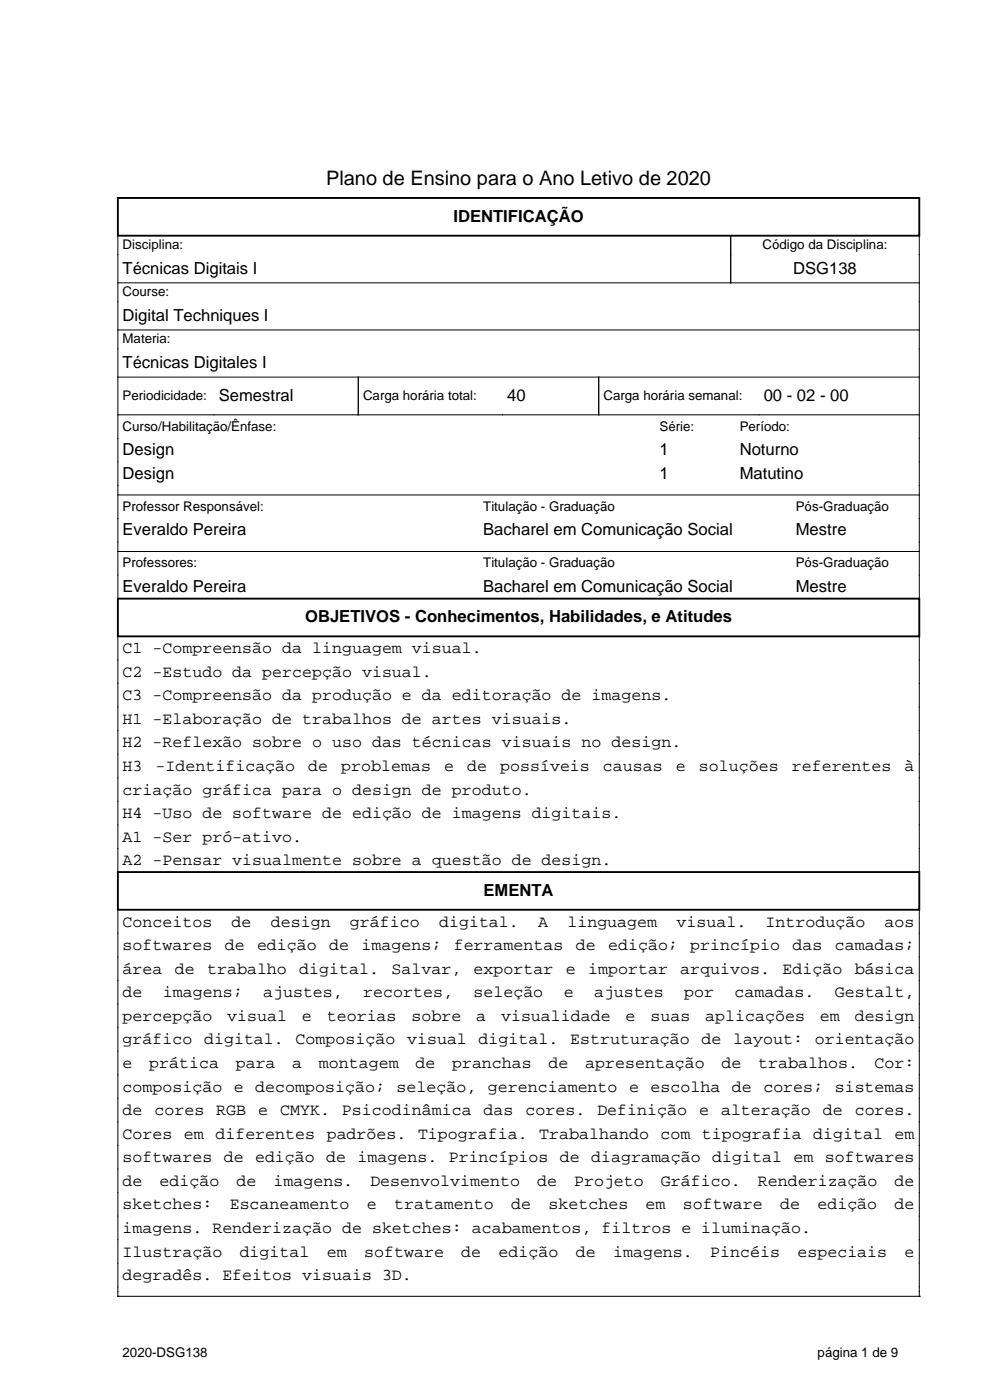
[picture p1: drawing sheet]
<svg xmlns="http://www.w3.org/2000/svg" width="210mm" height="297mm" viewBox="0 0 210 297" stroke-linecap="round" stroke-linejoin="round" font-family="sans-serif">
<defs><g id="words">
<text font-size="4.2" x="69.2" y="39.3">Plano de Ensino para o Ano Letivo de 2020</text>
<g font-size="3.5">
<text x="96.2" y="47.1">IDENTIFICAÇÃO</text>
<text x="26" y="58.1">Técnicas Digitais I</text>
<text x="168.2" y="58.1">DSG138</text>
<text x="26" y="68.1">Digital Techniques I</text>
<text x="26" y="78.1">Técnicas Digitales I</text>
<text x="46.4" y="85.1">Semestral</text>
<text x="107.6" y="85.1">40</text>
<text x="162" y="85.1">00 - 02 - 00</text>
<text x="26" y="96.6">Design</text>
<text x="26" y="101.6">Design</text>
<text x="139.9" y="96.6">1</text>
<text x="139.9" y="101.6">1</text>
<text x="156.9" y="96.6">Noturno</text>
<text x="156.9" y="101.6">Matutino</text>
<text x="26" y="113.6">Everaldo Pereira</text>
<text x="102.5" y="113.6">Bacharel em Comunicação Social</text>
<text x="168.8" y="113.6">Mestre</text>
<text x="26" y="125.6">Everaldo Pereira</text>
<text x="102.5" y="125.6">Bacharel em Comunicação Social</text>
<text x="168.8" y="125.6">Mestre</text>
<text x="64.7" y="132.1">OBJETIVOS - Conhecimentos, Habilidades, e Atitudes</text>
<text x="26" y="138.6">C1 -Compreensão da linguagem visual.</text>
<text x="26" y="143.6">C2 -Estudo da percepção visual.</text>
<text x="26" y="148.6">C3 -Compreensão da produção e da editoração de imagens.</text>
<text x="26" y="153.6">H1 -Elaboração de trabalhos de artes visuais.</text>
<text x="26" y="158.6">H2 -Reflexão sobre o uso das técnicas visuais no design.</text>
<text x="26" y="163.6">H3</text>
<text x="33" y="163.6">-Identificação</text>
<text x="65.4" y="163.6">de</text>
<text x="72.4" y="163.6">problemas</text>
<text x="94.2" y="163.6">e</text>
<text x="99.1" y="163.6">de</text>
<text x="106.1" y="163.6">possíveis</text>
<text x="127.9" y="163.6">causas</text>
<text x="143.4" y="163.6">e</text>
<text x="148.3" y="163.6">soluções</text>
<text x="168" y="163.6">referentes</text>
<text x="191.9" y="163.6">à</text>
<text x="26" y="168.6">criação gráfica para o design de produto.</text>
<text x="26" y="173.6">H4 -Uso de software de edição de imagens digitais.</text>
<text x="26" y="178.6">A1 -Ser pró-ativo.</text>
<text x="26" y="183.6">A2 -Pensar visualmente sobre a questão de design.</text>
<text x="102.6" y="190.1">EMENTA</text>
<text x="26" y="196.6">Conceitos</text>
<text x="49.1" y="196.6">de</text>
<text x="57.5" y="196.6">design</text>
<text x="74.2" y="196.6">gráfico</text>
<text x="93.1" y="196.6">digital.</text>
<text x="114.2" y="196.6">A</text>
<text x="120.4" y="196.6">linguagem</text>
<text x="143.5" y="196.6">visual.</text>
<text x="162.4" y="196.6">Introdução</text>
<text x="187.6" y="196.6">aos</text>
<text x="26" y="201.6">softwares</text>
<text x="47.7" y="201.6">de</text>
<text x="54.5" y="201.6">edição</text>
<text x="69.8" y="201.6">de</text>
<text x="76.7" y="201.6">imagens;</text>
<text x="96.2" y="201.6">ferramentas</text>
<text x="122.1" y="201.6">de</text>
<text x="129" y="201.6">edição;</text>
<text x="146.4" y="201.6">princípio</text>
<text x="168.1" y="201.6">das</text>
<text x="177.1" y="201.6">camadas;</text>
<text x="26" y="206.6">área</text>
<text x="37.1" y="206.6">de</text>
<text x="43.9" y="206.6">trabalho</text>
<text x="63.5" y="206.6">digital.</text>
<text x="83" y="206.6">Salvar,</text>
<text x="100.5" y="206.6">exportar</text>
<text x="120" y="206.6">e</text>
<text x="124.8" y="206.6">importar</text>
<text x="144.3" y="206.6">arquivos.</text>
<text x="166" y="206.6">Edição</text>
<text x="181.3" y="206.6">básica</text>
<text x="26" y="211.6">de</text>
<text x="34.6" y="211.6">imagens;</text>
<text x="55.8" y="211.6">ajustes,</text>
<text x="77.1" y="211.6">recortes,</text>
<text x="100.4" y="211.6">seleção</text>
<text x="119.6" y="211.6">e</text>
<text x="126" y="211.6">ajustes</text>
<text x="145.1" y="211.6">por</text>
<text x="155.8" y="211.6">camadas.</text>
<text x="177.1" y="211.6">Gestalt,</text>
<text x="26" y="216.6">percepção</text>
<text x="26" y="221.6">gráfico</text>
<text x="43.3" y="221.6">digital.</text>
<text x="48.2" y="216.6">visual</text>
<text x="62.7" y="221.6">Composição</text>
<text x="64" y="216.6">e</text>
<text x="69.3" y="216.6">teorias</text>
<text x="86.4" y="221.6">visual</text>
<text x="87.3" y="216.6">sobre</text>
<text x="101" y="216.6">a</text>
<text x="101.5" y="221.6">digital.</text>
<text x="106.3" y="216.6">visualidade</text>
<text x="120.9" y="221.6">Estruturação</text>
<text x="132.7" y="216.6">e</text>
<text x="138" y="216.6">suas</text>
<text x="148.8" y="221.6">de</text>
<text x="149.6" y="216.6">aplicações</text>
<text x="155.5" y="221.6">layout:</text>
<text x="172.8" y="221.6">orientação</text>
<text x="173.9" y="216.6">em</text>
<text x="181.3" y="216.6">design</text>
<text x="26" y="226.6">e</text>
<text x="31.7" y="226.6">prática</text>
<text x="50" y="226.6">para</text>
<text x="62" y="226.6">a</text>
<text x="67.7" y="226.6">montagem</text>
<text x="88.1" y="226.6">de</text>
<text x="95.9" y="226.6">pranchas</text>
<text x="116.4" y="226.6">de</text>
<text x="124.1" y="226.6">apresentação</text>
<text x="153.1" y="226.6">de</text>
<text x="160.8" y="226.6">trabalhos.</text>
<text x="185.5" y="226.6">Cor:</text>
<text x="26" y="231.6">composição e decomposição; seleção, gerenciamento e escolha de cores; sistemas</text>
<text x="26" y="236.6">de</text>
<text x="32.8" y="236.6">cores</text>
<text x="45.9" y="236.6">RGB</text>
<text x="54.8" y="236.6">e</text>
<text x="59.4" y="236.6">CMYK.</text>
<text x="72.5" y="236.6">Psicodinâmica</text>
<text x="102.6" y="236.6">das</text>
<text x="111.5" y="236.6">cores.</text>
<text x="126.7" y="236.6">Definição</text>
<text x="148.3" y="236.6">e</text>
<text x="152.9" y="236.6">alteração</text>
<text x="174.5" y="236.6">de</text>
<text x="181.3" y="236.6">cores.</text>
<text x="26" y="241.6">Cores em diferentes padrões. Tipografia. Trabalhando com tipografia digital em</text>
<text x="26" y="246.6">softwares de edição de imagens. Princípios de diagramação digital em softwares</text>
<text x="26" y="251.6">de</text>
<text x="33.8" y="251.6">edição</text>
<text x="50.2" y="251.6">de</text>
<text x="58" y="251.6">imagens.</text>
<text x="78.6" y="251.6">Desenvolvimento</text>
<text x="113.9" y="251.6">de</text>
<text x="121.8" y="251.6">Projeto</text>
<text x="140.2" y="251.6">Gráfico.</text>
<text x="160.8" y="251.6">Renderização</text>
<text x="189.8" y="251.6">de</text>
<text x="26" y="256.6">sketches:</text>
<text x="48.7" y="256.6">Escaneamento</text>
<text x="77.8" y="256.6">e</text>
<text x="83.6" y="256.6">tratamento</text>
<text x="108.4" y="256.6">de</text>
<text x="116.3" y="256.6">sketches</text>
<text x="137" y="256.6">em</text>
<text x="144.9" y="256.6">software</text>
<text x="165.5" y="256.6">de</text>
<text x="173.4" y="256.6">edição</text>
<text x="189.8" y="256.6">de</text>
<text x="26" y="261.6">imagens. Renderização de sketches: acabamentos, filtros e iluminação.</text>
<text x="26" y="266.6">Ilustração</text>
<text x="50.8" y="266.6">digital</text>
<text x="69.3" y="266.6">em</text>
<text x="77.2" y="266.6">software</text>
<text x="97.9" y="266.6">de</text>
<text x="105.8" y="266.6">edição</text>
<text x="122.1" y="266.6">de</text>
<text x="130.1" y="266.6">imagens.</text>
<text x="150.7" y="266.6">Pincéis</text>
<text x="169.2" y="266.6">especiais</text>
<text x="191.9" y="266.6">e</text>
<text x="26" y="271.6">degradês. Efeitos visuais 3D.</text>
</g>
<g font-size="2.8">
<text x="26" y="52.8">Disciplina:</text>
<text x="161.7" y="52.8">Código da Disciplina:</text>
<text x="26" y="62.8">Course:</text>
<text x="26" y="72.8">Materia:</text>
<text x="26" y="84.8">Periodicidade:</text>
<text x="77" y="84.8">Carga horária total:</text>
<text x="128" y="84.8">Carga horária semanal:</text>
<text x="26" y="91.3">Curso/Habilitação/Ênfase:</text>
<text x="139.9" y="91.3">Série:</text>
<text x="156.9" y="91.3">Período:</text>
<text x="26" y="108.3">Professor Responsável:</text>
<text x="102.5" y="108.3">Titulação - Graduação</text>
<text x="168.8" y="108.3">Pós-Graduação</text>
<text x="26" y="120.3">Professores:</text>
<text x="102.5" y="120.3">Titulação - Graduação</text>
<text x="168.8" y="120.3">Pós-Graduação</text>
<text x="26" y="287.8">2020-DSG138</text>
<text x="173.4" y="287.8">página 1 de 9</text>
</g>
</g></defs>
<path d="M25 42h170v8h-170zM25 127h170v8h-170zM25 185h170v8h-170z" fill="none" stroke="#000" stroke-width=".4"/>
<g fill="none" stroke="#000" stroke-width=".21">
<path d="M25 50v77M155 50v10M195 50v77M25 60h170M25 70h170M25 80h170M76 80v8M127 80v8M25 88h170M25 105h170M25 117h170M25 135v50"/>
<path d="M195 135v50M25 193v82M195 193v82M25 275h.1M25 275h170M195 275h.1"/>
</g>
<use href="#words"/>
</svg>
